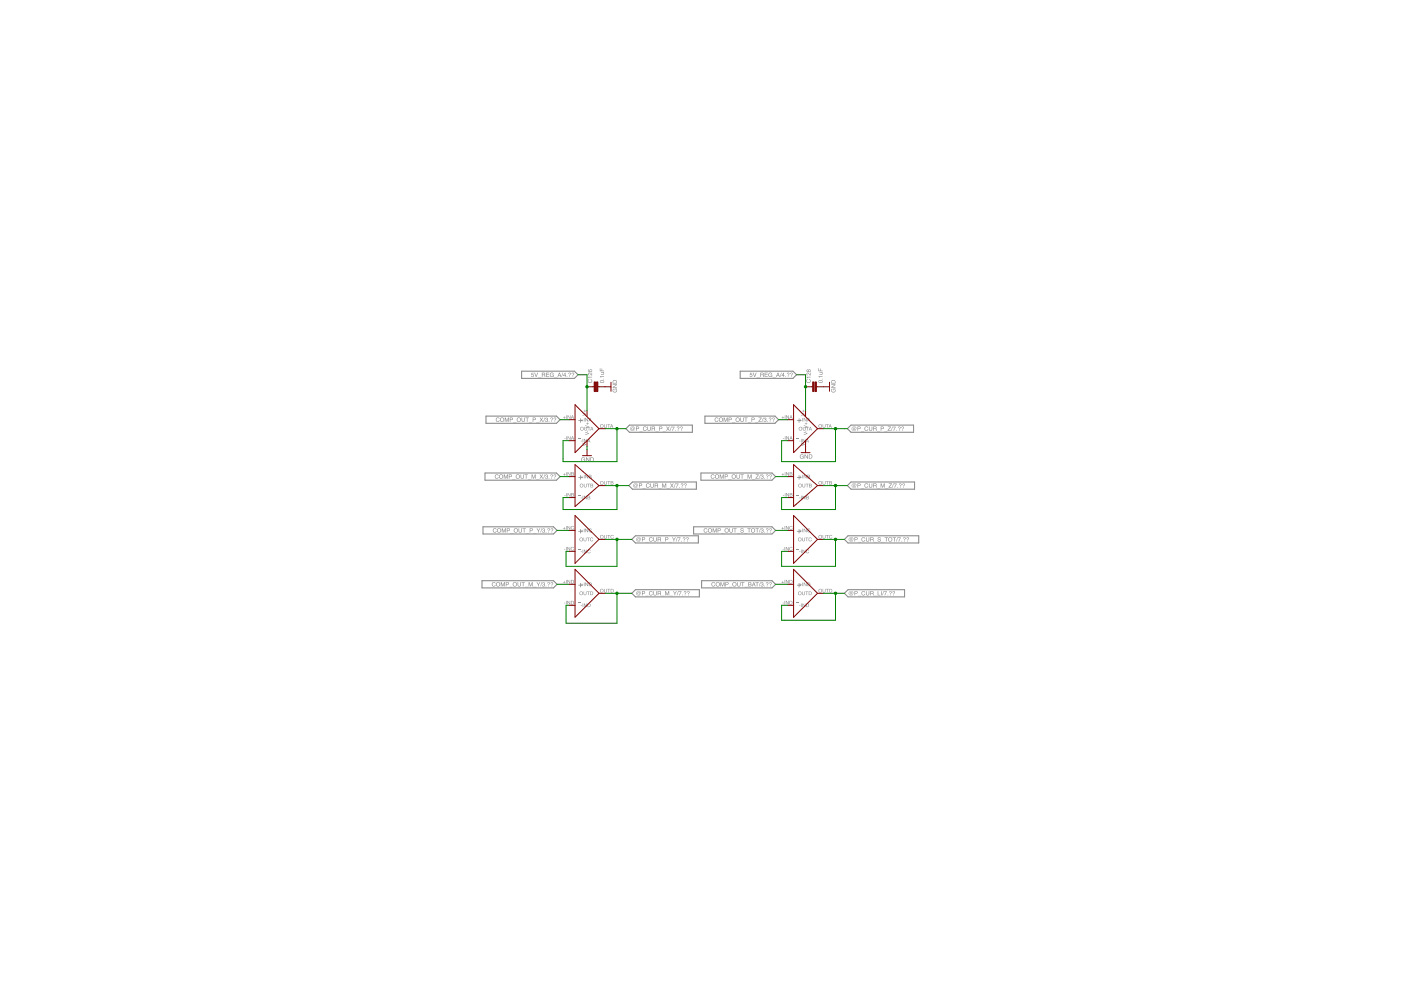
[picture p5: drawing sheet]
<svg xmlns="http://www.w3.org/2000/svg" width="297mm" height="210mm" viewBox="0 0 297 210" stroke-linecap="round" stroke-linejoin="round" font-family="sans-serif">
<g fill="#808080">
<path d="M127.2 80.8a.41 .41 0 0 1 .6-.2 .41 .41 0 0 1 .2 .5l-.6 .1zM127.3 80.8a.3 .3 0 0 0 .3 .3 .3 .3 0 0 0 .3-.3zM127.9 80.3l.2 .1zM127.2 79.8h.9v.1h-.6l-.1 .2zM127.4 78.9h.7l-.1 .1a.23 .23 0 0 1 .1 .3 .23 .23 0 0 1-.2 .1h-.5l.6-.2zM127.2 78.1h.1v.5h.3l.1-.5v.5h.4v.1h-.9z" fill-rule="evenodd"/>
<path d="M173.6 80.8a.41 .41 0 0 1 .5-.2 .41 .41 0 0 1 .2 .5l-.6 .1zM173.7 80.8a.3 .3 0 0 0 .3 .3 .3 .3 0 0 0 .3-.3zM174.3 80.3l.1 .1zM173.5 79.8h.9v.1h-.6l-.1 .2zM173.8 78.9h.6l-.1 .1a.23 .23 0 0 1 .1 .3 .23 .23 0 0 1-.2 .1h-.4l.5-.2zM173.5 78.1h.1v.5h.3l.1-.5v.5h.4v.1h-.9z" fill-rule="evenodd"/>
<path d="M123.4 97.1l.4-.1 .2 .2a.36 .36 0 0 0-.4-.1 .36 .36 0 0 0-.2 .4 .36 .36 0 0 0 .5 .2v-.2l-.2-.1h.4v.5l-.1-.1a.45 .45 0 0 1-.7-.1 .45 .45 0 0 1 .1-.6zM124.3 97h.1l.4 .7v-.7h.2v.9l-.6-.8v.8h-.1zM125.3 97.1v.7l.4-.2a.37 .37 0 0 0 0-.4 .37 .37 0 0 0-.4-.1zM125.2 97h.3a.45 .45 0 0 1 .4 .4 .45 .45 0 0 1-.4 .5h-.3z" fill-rule="evenodd"/>
<path d="M130 82.5l.2-.1a.36 .36 0 0 0-.2 .5 .36 .36 0 0 0 .5 .2 .36 .36 0 0 0 .1-.5l-.2-.1-.1 .3v-.4h.5l-.1 .1a.45 .45 0 0 1-.1 .6 .45 .45 0 0 1-.6 0 .45 .45 0 0 1 0-.6zM129.9 81.5h.9l-.7 .6h.7v.1h-.9v-.1l.7-.5h-.7zM130.1 80.8l-.1 .4h.7l-.1-.5zM130 80.7l.5-.1 .2 .1 .1 .6h-.9z" fill-rule="evenodd"/>
<path d="M176.4 82.5l.1-.1a.36 .36 0 0 0-.2 .5 .36 .36 0 0 0 .5 .2 .36 .36 0 0 0 .2-.5l-.2-.1-.1 .3v-.4h.4l-.1 .1a.45 .45 0 0 1 0 .6 .45 .45 0 0 1-.7 0 .45 .45 0 0 1 .1-.6zM176.2 81.5h.9l-.7 .6h.7v.1h-.9v-.1l.8-.5h-.8zM176.4 80.8l-.1 .4h.7l-.1-.5zM176.4 80.7l.4-.1 .3 .1v.6h-.9z" fill-rule="evenodd"/>
<path d="M169.7 96.4l.4-.1 .3 .3a.36 .36 0 0 0-.5-.2 .36 .36 0 0 0-.2 .5 .36 .36 0 0 0 .5 .2l.1-.2-.3-.1h.4v.4l-.1-.1a.45 .45 0 0 1-.7 0 .45 .45 0 0 1 .1-.7zM170.6 96.3h.1l.5 .8v-.8h.1v.9l-.6-.7v.7h-.1zM171.6 96.4v.7l.5-.1a.37 .37 0 0 0-.1-.5 .37 .37 0 0 0-.4-.1zM171.5 96.3h.4a.45 .45 0 0 1 .3 .5 .45 .45 0 0 1-.3 .4h-.4z" fill-rule="evenodd"/>
<path d="M122.6 92.9h.5v.1h-.5z" fill-rule="evenodd"/>
<path d="M123 88.7h.2v.4h.3v.1h-.3v.4h-.2v-.4h-.4v-.1h.4z" fill-rule="evenodd"/>
<path d="M122.6 104.9h.5v.2h-.5z" fill-rule="evenodd"/>
<path d="M123 100.8h.2v.4h.3v.1h-.3v.4h-.2v-.4h-.4v-.1h.4z" fill-rule="evenodd"/>
<path d="M122.6 116.3h.5v.2h-.5z" fill-rule="evenodd"/>
<path d="M123 112.2h.2v.4h.3v.1h-.3v.4h-.2v-.4h-.4v-.1h.4z" fill-rule="evenodd"/>
<path d="M122.6 127.8h.5v.1h-.5z" fill-rule="evenodd"/>
<path d="M123 123.6h.2v.4h.3v.1h-.3v.4h-.2v-.4h-.4v-.1h.4z" fill-rule="evenodd"/>
<path d="M123.4 88.8v.3h.3h-.3v.3v-.3h-.3h.3zM123.8 88.6l.1 .8zM124.1 88.6l.5 .6 .1-.6v.8l-.5-.6-.1 .6zM125.1 88.7l-.1 .4h.2zM125.1 88.6l.4 .8-.2-.3h-.3l-.2 .3z" fill-rule="evenodd"/>
<path d="M119.6 88.3l.1 .2h.2l-.2 .1v.2l-.1-.2h-.2l.2-.1zM120.1 88l.1 .8zM120.3 88l.5 .7 .1-.7v.8l-.5-.6-.1 .6zM121.4 88.2l-.1 .3h.2zM121.3 88l.4 .8-.2-.2h-.3l-.2 .2z" fill-rule="evenodd"/>
<path d="M123.1 93.5l.3 .1zM123.5 93.1l.1 .7zM123.8 93.1l.5 .6 .1-.6v.7l-.5-.6-.1 .6zM124.8 93.2l-.1 .3h.3zM124.8 93.1l.4 .7-.2-.2h-.3l-.2 .2z" fill-rule="evenodd"/>
<path d="M119.7 92.9l.2 .1zM120.1 92.5l.1 .8zM120.3 92.5l.6 .6v-.6v.8l-.5-.7-.1 .7zM121.4 92.6l-.1 .3h.2zM121.3 92.5l.4 .8-.2-.3h-.3l-.2 .3z" fill-rule="evenodd"/>
<path d="M123 90.9a.4 .4 0 0 1 .8 0 .4 .4 0 0 1-.8 0zM123.1 90.9a.3 .3 0 0 0 .6 0 .3 .3 0 0 0-.6 0zM123.9 90.5l.1 .5a.2 .2 0 0 0 .2 .2 .2 .2 0 0 0 .2-.2v-.5l.1 .4a.3 .3 0 0 1-.3 .4 .3 .3 0 0 1-.3-.4zM124.6 90.5h.6l-.3 .1v.7l-.1-.7zM125.5 90.6l-.1 .4h.2zM125.4 90.5l.4 .8-.2-.3h-.3l-.2 .3z" fill-rule="evenodd"/>
<path d="M127.2 90.3a.4 .4 0 0 1 .8 0 .4 .4 0 0 1-.8 0zM127.3 90.3a.3 .3 0 0 0 .6 0 .3 .3 0 0 0-.6 0zM128.1 90l.1 .4a.2 .2 0 0 0 .2 .2 .2 .2 0 0 0 .2-.2v-.4l.1 .4a.3 .3 0 0 1-.3 .3 .3 .3 0 0 1-.3-.3zM128.8 90h.6h-.3v.7l-.1-.7zM129.7 90.1l-.1 .3h.2zM129.6 90l.4 .7-.2-.2h-.3l-.2 .2z" fill-rule="evenodd"/>
<path d="M124.1 90.2l.7 .3-.7 .3 .6-.3zM124.3 89.8h.2l.1-.2v.2l.2 .1h-.2l-.1 .2v-.2z" fill-rule="evenodd"/>
<path d="M123.5 87.5l.8 .4-.8 .2 .7-.3zM123.7 87.1h.3v-.2v.2l.3 .1h-.3v.2v-.2z" fill-rule="evenodd"/>
<path d="M124.1 91.6l.7 .4-.7 .2 .6-.3zM124.5 91.3l.1 .3z" fill-rule="evenodd"/>
<path d="M123.5 93.9l.8 .4-.8 .3 .7-.4zM123.9 93.7l.1 .2z" fill-rule="evenodd"/>
<path d="M123.4 100.9v.2h.3l-.3 .1v.2v-.2h-.3l.3-.1zM123.8 100.7l.1 .7zM124.1 100.7l.5 .6 .1-.6v.7l-.5-.6-.1 .6zM124.9 100.8v.2l.4-.1-.1-.1zM124.9 101.1v.2h.4l-.1-.2zM124.8 100.7h.6l-.1 .3 .1 .2-.1 .2h-.5z" fill-rule="evenodd"/>
<path d="M119.6 100.3l.1 .3h.2h-.2v.3l-.1-.3h-.2h.2zM120.1 100.1l.1 .8zM120.3 100.1l.5 .6 .1-.6v.8l-.5-.6-.1 .6zM121.2 100.2v.2h.3v-.2zM121.2 100.5v.3l.4-.1-.1-.2zM121.1 100.1l.5 .1-.1 .3 .2 .1-.2 .2-.4 .1z" fill-rule="evenodd"/>
<path d="M123.1 105.5l.3 .1zM123.5 105.1l.1 .8zM123.8 105.1l.5 .6 .1-.6v.8l-.5-.6-.1 .6zM124.7 105.2v.2h.3v-.2zM124.7 105.5v.3l.3-.1v-.2zM124.6 105.1l.5 .1-.1 .3 .2 .1-.2 .2-.4 .1z" fill-rule="evenodd"/>
<path d="M119.7 105l.2 .1zM120.1 104.6l.1 .7zM120.3 104.6l.6 .6v-.6v.7l-.5-.6-.1 .6zM121.2 104.6v.3l.3-.1v-.1zM121.2 105v.2h.4l-.1-.2zM121.1 104.6h.5v.3l.1 .2-.1 .2h-.5z" fill-rule="evenodd"/>
<path d="M122.9 103a.4 .4 0 0 1 .8 0 .4 .4 0 0 1-.8 0zM123 102.9a.3 .3 0 0 0 .6 0 .3 .3 0 0 0-.6 0zM123.8 102.6l.1 .4a.2 .2 0 0 0 .2 .3 .2 .2 0 0 0 .2-.3v-.4l.1 .4a.3 .3 0 0 1-.3 .3 .3 .3 0 0 1-.3-.3zM124.5 102.6h.6l-.3 .1v.6l-.1-.6zM125.3 102.7v.2l.3-.1v-.1zM125.3 103v.2h.4l-.1-.2zM125.2 102.6l.5 .1-.1 .2 .2 .2-.2 .2h-.4z" fill-rule="evenodd"/>
<path d="M127.2 102.4a.4 .4 0 0 1 .8 0 .4 .4 0 0 1-.8 0zM127.3 102.4a.3 .3 0 0 0 .6 0 .3 .3 0 0 0-.6 0zM128.1 102l.1 .5a.2 .2 0 0 0 .2 .2 .2 .2 0 0 0 .2-.2v-.5l.1 .4a.3 .3 0 0 1-.3 .4 .3 .3 0 0 1-.3-.4zM128.8 102h.6l-.3 .1v.7l-.1-.7zM129.6 102.1v.2h.3v-.2zM129.6 102.4v.3l.3-.1v-.2zM129.5 102l.5 .1-.1 .3 .2 .1-.2 .2-.4 .1z" fill-rule="evenodd"/>
<path d="M123.4 112.3v.2h.3l-.3 .1v.2v-.2h-.3l.3-.1zM123.8 112.1l.1 .7zM124.1 112.1l.5 .6 .1-.6v.7l-.5-.6-.1 .6zM124.9 112.2l.4-.1 .2 .2a.28 .28 0 0 0-.4-.2 .28 .28 0 0 0-.1 .4 .28 .28 0 0 0 .4 .1h.1a.34 .34 0 0 1-.4 .3 .34 .34 0 0 1-.3-.4z" fill-rule="evenodd"/>
<path d="M119.6 111.8l.1 .2h.2l-.2 .1v.2l-.1-.2h-.2l.2-.1zM120 111.5l.1 .8zM120.3 111.5l.5 .6 .1-.6v.8l-.5-.6-.1 .6zM121.1 111.6l.4-.1 .2 .3a.28 .28 0 0 0-.4-.2 .28 .28 0 0 0-.1 .4 .28 .28 0 0 0 .4 .1l.1-.1a.34 .34 0 0 1-.4 .3 .34 .34 0 0 1-.3-.4z" fill-rule="evenodd"/>
<path d="M123.1 116.9l.3 .1zM123.5 116.5l.1 .8zM123.8 116.5l.5 .6 .1-.6v.8l-.5-.6-.1 .6zM124.6 116.6l.4-.1 .2 .3a.28 .28 0 0 0-.4-.2 .28 .28 0 0 0-.1 .4 .28 .28 0 0 0 .4 .1l.1-.1a.34 .34 0 0 1-.4 .3 .34 .34 0 0 1-.3-.4z" fill-rule="evenodd"/>
<path d="M119.6 116.4l.3 .1zM120 116l.1 .7zM120.3 116l.5 .6 .1-.6v.7l-.5-.6-.1 .6zM121.1 116.1l.4-.1 .2 .2a.28 .28 0 0 0-.4-.2 .28 .28 0 0 0-.1 .4 .28 .28 0 0 0 .4 .1h.1a.34 .34 0 0 1-.4 .2 .34 .34 0 0 1-.3-.4z" fill-rule="evenodd"/>
<path d="M122.9 114.4a.39 .39 0 0 1 .7 0 .39 .39 0 0 1-.7 0zM123 114.4a.29 .29 0 0 0 .5 0 .29 .29 0 0 0-.5 0zM123.7 114l.1 .5a.2 .2 0 0 0 .2 .2 .2 .2 0 0 0 .2-.2v-.5l.1 .4a.3 .3 0 0 1-.3 .4 .3 .3 0 0 1-.3-.4zM124.4 114h.6l-.2 .1v.7l-.1-.7zM125.2 114.1l.4-.1 .2 .2a.28 .28 0 0 0-.4-.2 .28 .28 0 0 0-.2 .4 .28 .28 0 0 0 .5 .1h.1a.34 .34 0 0 1-.4 .3 .34 .34 0 0 1-.3-.4z" fill-rule="evenodd"/>
<path d="M127.2 113.8a.4 .4 0 0 1 .8 0 .4 .4 0 0 1-.8 0zM127.3 113.8a.3 .3 0 0 0 .6 0 .3 .3 0 0 0-.6 0zM128.1 113.4l.1 .5a.2 .2 0 0 0 .2 .2 .2 .2 0 0 0 .2-.2v-.5l.1 .5a.3 .3 0 0 1-.3 .3 .3 .3 0 0 1-.3-.3zM128.8 113.4h.6l-.3 .1v.7l-.1-.7zM129.5 113.5l.4-.1 .2 .3a.28 .28 0 0 0-.4-.2 .28 .28 0 0 0-.1 .4 .28 .28 0 0 0 .4 .1l.1-.1a.34 .34 0 0 1-.4 .3 .34 .34 0 0 1-.3-.4z" fill-rule="evenodd"/>
<path d="M123.4 123.7v.3h.3h-.3v.3v-.3h-.3h.3zM123.8 123.5l.1 .8zM124.1 123.5l.5 .6 .1-.6v.8l-.5-.6-.1 .6zM124.9 123.6v.6l.4-.2a.32 .32 0 0 0 0-.3 .32 .32 0 0 0-.4-.1zM124.8 123.5h.4a.38 .38 0 0 1 .3 .4 .38 .38 0 0 1-.4 .4h-.3z" fill-rule="evenodd"/>
<path d="M119.6 123.2l.1 .2h.2l-.2 .1v.2l-.1-.2h-.2l.2-.1zM120 123l.1 .7zM120.3 123l.5 .6 .1-.6v.7l-.5-.6-.1 .6zM121.2 123v.6l.4-.1a.32 .32 0 0 0-.1-.4 .32 .32 0 0 0-.3-.1zM121.1 123h.3a.38 .38 0 0 1 .3 .3 .38 .38 0 0 1-.3 .4h-.3z" fill-rule="evenodd"/>
<path d="M123.1 128.4l.3 .1zM123.5 128l.1 .7zM123.8 128l.5 .6 .1-.6v.7l-.5-.6-.1 .6zM124.7 128v.6l.4-.1a.32 .32 0 0 0-.1-.4 .32 .32 0 0 0-.3-.1zM124.6 128h.3a.38 .38 0 0 1 .3 .3 .38 .38 0 0 1-.3 .4h-.3z" fill-rule="evenodd"/>
<path d="M119.6 127.8l.3 .1zM120 127.4l.1 .8zM120.3 127.4l.5 .6 .1-.6v.8l-.5-.7-.1 .7zM121.2 127.5v.6l.3-.2a.32 .32 0 0 0 0-.3 .32 .32 0 0 0-.3-.1zM121.1 127.4h.3a.38 .38 0 0 1 .3 .4 .38 .38 0 0 1-.3 .4h-.3z" fill-rule="evenodd"/>
<path d="M122.9 125.8a.39 .39 0 0 1 .7 0 .39 .39 0 0 1-.7 0zM123 125.8a.29 .29 0 0 0 .5 0 .29 .29 0 0 0-.5 0zM123.7 125.4l.1 .5a.2 .2 0 0 0 .2 .2 .2 .2 0 0 0 .2-.2v-.5l.1 .4a.3 .3 0 0 1-.3 .4 .3 .3 0 0 1-.3-.4zM124.4 125.4h.6l-.2 .1v.7l-.1-.7zM125.2 125.5v.6l.4-.2a.32 .32 0 0 0 0-.3 .32 .32 0 0 0-.4-.1zM125.1 125.4h.3a.38 .38 0 0 1 .4 .4 .38 .38 0 0 1-.4 .4h-.3z" fill-rule="evenodd"/>
<path d="M127.2 125.2a.4 .4 0 0 1 .8 0 .4 .4 0 0 1-.8 0zM127.3 125.2a.3 .3 0 0 0 .6 0 .3 .3 0 0 0-.6 0zM128.1 124.9l.1 .4a.2 .2 0 0 0 .2 .2 .2 .2 0 0 0 .2-.2v-.4l.1 .4a.3 .3 0 0 1-.3 .3 .3 .3 0 0 1-.3-.3zM128.8 124.9h.6h-.3v.7l-.1-.7zM129.6 124.9v.6l.4-.1a.32 .32 0 0 0-.1-.4 .32 .32 0 0 0-.3-.1zM129.5 124.9h.3a.38 .38 0 0 1 .3 .3 .38 .38 0 0 1-.3 .4h-.3z" fill-rule="evenodd"/>
<path d="M169 92.9h.4v.1h-.4z" fill-rule="evenodd"/>
<path d="M169.3 88.7h.2v.4h.4v.1h-.4v.4h-.2v-.4h-.3v-.1h.3z" fill-rule="evenodd"/>
<path d="M169 104.9h.4v.2h-.4z" fill-rule="evenodd"/>
<path d="M169.3 100.8h.2v.4h.4v.1h-.4v.4h-.2v-.4h-.3v-.1h.3z" fill-rule="evenodd"/>
<path d="M169 116.3h.4v.2h-.4z" fill-rule="evenodd"/>
<path d="M169.3 112.2h.2v.4h.4v.1h-.4v.4h-.2v-.4h-.3v-.1h.3z" fill-rule="evenodd"/>
<path d="M169 127.8h.4v.1h-.4z" fill-rule="evenodd"/>
<path d="M169.3 123.6h.2v.4h.4v.1h-.4v.4h-.2v-.4h-.3v-.1h.3z" fill-rule="evenodd"/>
<path d="M169.7 88.8l.1 .3h.2h-.2v.3l-.1-.3h-.2h.2zM170.1 88.6l.1 .8zM170.4 88.6l.5 .6 .1-.6v.8l-.5-.6-.1 .6zM171.4 88.7l-.1 .4h.3zM171.4 88.6l.4 .8-.2-.3h-.3l-.2 .3z" fill-rule="evenodd"/>
<path d="M166 88.3v.2h.3l-.3 .1v.2v-.2h-.3l.3-.1zM166.4 88l.1 .8zM166.7 88l.5 .7 .1-.7v.8l-.5-.6-.1 .6zM167.7 88.2l-.1 .3h.2zM167.7 88l.3 .8-.1-.2h-.3l-.2 .2z" fill-rule="evenodd"/>
<path d="M169.5 93.5l.2 .1zM169.9 93.1l.1 .7zM170.1 93.1l.5 .6 .1-.6v.7l-.5-.6-.1 .6zM171.2 93.2l-.1 .3h.2zM171.1 93.1l.4 .7-.2-.2h-.3l-.2 .2z" fill-rule="evenodd"/>
<path d="M166 92.9l.3 .1zM166.4 92.5l.1 .8zM166.7 92.5l.5 .6 .1-.6v.8l-.5-.7-.1 .7zM167.7 92.6l-.1 .3h.2zM167.7 92.5l.4 .8-.2-.3h-.3l-.2 .3z" fill-rule="evenodd"/>
<path d="M169.3 90.9a.4 .4 0 0 1 .8 0 .4 .4 0 0 1-.8 0zM169.4 90.9a.3 .3 0 0 0 .6 0 .3 .3 0 0 0-.6 0zM170.2 90.5l.1 .5a.2 .2 0 0 0 .2 .2 .2 .2 0 0 0 .2-.2v-.5l.1 .4a.3 .3 0 0 1-.3 .4 .3 .3 0 0 1-.3-.4zM170.9 90.5h.6l-.2 .1v.7l-.1-.7zM171.8 90.6l-.1 .4h.2zM171.8 90.5l.3 .8-.1-.3h-.3l-.2 .3z" fill-rule="evenodd"/>
<path d="M173.5 90.3a.4 .4 0 0 1 .8 0 .4 .4 0 0 1-.8 0zM173.6 90.3a.3 .3 0 0 0 .6 0 .3 .3 0 0 0-.6 0zM174.4 90l.1 .4a.2 .2 0 0 0 .2 .2 .2 .2 0 0 0 .2-.2v-.4l.1 .4a.3 .3 0 0 1-.3 .3 .3 .3 0 0 1-.3-.3zM175.1 90h.6h-.2v.7l-.1-.7zM176 90.1l-.1 .3h.2zM176 90l.4 .7-.2-.2h-.3l-.2 .2z" fill-rule="evenodd"/>
<path d="M170.4 90.2l.8 .3-.8 .3 .7-.3zM170.6 89.8h.3v-.2v.2l.3 .1h-.3v.2v-.2z" fill-rule="evenodd"/>
<path d="M169.8 87.5l.8 .4-.8 .2 .7-.3zM170.1 87.1h.2l.1-.2v.2l.2 .1h-.2l-.1 .2v-.2z" fill-rule="evenodd"/>
<path d="M170.4 91.6l.8 .4-.8 .2 .7-.3zM170.8 91.3l.1 .3z" fill-rule="evenodd"/>
<path d="M169.8 93.9l.8 .4-.8 .3 .7-.4zM170.3 93.7l.1 .2z" fill-rule="evenodd"/>
<path d="M169.7 100.9l.1 .2h.2l-.2 .1v.2l-.1-.2h-.2l.2-.1zM170.1 100.7l.1 .7zM170.4 100.7l.5 .6 .1-.6v.7l-.5-.6-.1 .6zM171.3 100.8v.2l.3-.1v-.1zM171.3 101.1v.2h.3v-.2zM171.2 100.7h.5l-.1 .3 .2 .2-.2 .2h-.4z" fill-rule="evenodd"/>
<path d="M166 100.3v.3h.3h-.3v.3v-.3h-.3h.3zM166.4 100.1l.1 .8zM166.7 100.1l.5 .6 .1-.6v.8l-.5-.6-.1 .6zM167.5 100.2v.2h.4l-.1-.2zM167.5 100.5v.3l.4-.1-.1-.2zM167.4 100.1l.5 .1v.3l.1 .1-.1 .2-.5 .1z" fill-rule="evenodd"/>
<path d="M169.5 105.5l.2 .1zM169.9 105.1l.1 .8zM170.1 105.1l.5 .6 .1-.6v.8l-.5-.6-.1 .6zM171 105.2v.2h.3v-.2zM171 105.5v.3l.4-.1-.1-.2zM170.9 105.1l.5 .1v.3l.1 .1-.1 .2-.5 .1z" fill-rule="evenodd"/>
<path d="M166 105l.3 .1zM166.4 104.6l.1 .7zM166.7 104.6l.5 .6 .1-.6v.7l-.5-.6-.1 .6zM167.5 104.6v.3l.4-.1-.1-.1zM167.5 105v.2h.4v-.2zM167.4 104.6h.6l-.1 .3 .1 .2-.1 .2h-.5z" fill-rule="evenodd"/>
<path d="M169.3 103a.39 .39 0 0 1 .7 0 .39 .39 0 0 1-.7 0zM169.4 102.9a.29 .29 0 0 0 .5 0 .29 .29 0 0 0-.5 0zM170.1 102.6l.1 .4a.2 .2 0 0 0 .2 .3 .2 .2 0 0 0 .2-.3v-.4l.1 .4a.3 .3 0 0 1-.3 .3 .3 .3 0 0 1-.3-.3zM170.8 102.6h.6l-.2 .1v.6l-.1-.6zM171.6 102.7v.2l.4-.1-.1-.1zM171.6 103v.2h.4l-.1-.2zM171.5 102.6l.5 .1v.2l.1 .2-.1 .2h-.5z" fill-rule="evenodd"/>
<path d="M173.5 102.4a.4 .4 0 0 1 .8 0 .4 .4 0 0 1-.8 0zM173.6 102.4a.3 .3 0 0 0 .6 0 .3 .3 0 0 0-.6 0zM174.4 102l.1 .5a.2 .2 0 0 0 .2 .2 .2 .2 0 0 0 .2-.2v-.5l.1 .4a.3 .3 0 0 1-.3 .4 .3 .3 0 0 1-.3-.4zM175.1 102h.6l-.2 .1v.7l-.1-.7zM175.9 102.1v.2h.3v-.2zM175.9 102.4v.3l.4-.1-.1-.2zM175.8 102l.5 .1v.3l.1 .1-.1 .2-.5 .1z" fill-rule="evenodd"/>
<path d="M169.7 112.3l.1 .2h.2l-.2 .1v.2l-.1-.2h-.2l.2-.1zM170.1 112.1l.1 .7zM170.4 112.1l.5 .6 .1-.6v.7l-.5-.6-.1 .6zM171.2 112.2l.4-.1 .2 .2a.28 .28 0 0 0-.4-.2 .28 .28 0 0 0-.1 .4 .28 .28 0 0 0 .4 .1h.1a.34 .34 0 0 1-.4 .3 .34 .34 0 0 1-.3-.4z" fill-rule="evenodd"/>
<path d="M165.9 111.8l.1 .2h.2l-.2 .1v.2l-.1-.2h-.2l.2-.1zM166.4 111.5l.1 .8zM166.6 111.5l.5 .6 .1-.6v.8l-.5-.6-.1 .6zM167.4 111.6l.4-.1 .2 .3a.28 .28 0 0 0-.4-.2 .28 .28 0 0 0-.1 .4 .28 .28 0 0 0 .4 .1l.1-.1a.34 .34 0 0 1-.4 .3 .34 .34 0 0 1-.2-.4z" fill-rule="evenodd"/>
<path d="M169.5 116.9l.2 .1zM169.9 116.5l.1 .8zM170.1 116.5l.5 .6 .1-.6v.8l-.5-.6-.1 .6zM171 116.6l.4-.1 .1 .3a.28 .28 0 0 0-.3-.2 .28 .28 0 0 0-.2 .4 .28 .28 0 0 0 .4 .1l.1-.1a.34 .34 0 0 1-.3 .3 .34 .34 0 0 1-.3-.4z" fill-rule="evenodd"/>
<path d="M165.9 116.4l.3 .1zM166.3 116l.1 .7zM166.6 116l.5 .6 .1-.6v.7l-.5-.6-.1 .6zM167.4 116.1l.4-.1 .2 .2a.28 .28 0 0 0-.4-.2 .28 .28 0 0 0-.1 .4 .28 .28 0 0 0 .4 .1h.1a.34 .34 0 0 1-.4 .2 .34 .34 0 0 1-.3-.4z" fill-rule="evenodd"/>
<path d="M169.2 114.4a.4 .4 0 0 1 .8 0 .4 .4 0 0 1-.8 0zM169.3 114.4a.3 .3 0 0 0 .6 0 .3 .3 0 0 0-.6 0zM170.1 114l.1 .5a.2 .2 0 0 0 .2 .2 .2 .2 0 0 0 .2-.2v-.5l.1 .4a.3 .3 0 0 1-.3 .4 .3 .3 0 0 1-.3-.4zM170.8 114h.6l-.3 .1v.7l-.1-.7zM171.5 114.1l.4-.1 .2 .2a.28 .28 0 0 0-.4-.2 .28 .28 0 0 0-.1 .4 .28 .28 0 0 0 .4 .1h.1a.34 .34 0 0 1-.4 .3 .34 .34 0 0 1-.3-.4z" fill-rule="evenodd"/>
<path d="M173.5 113.8a.4 .4 0 0 1 .8 0 .4 .4 0 0 1-.8 0zM173.6 113.8a.3 .3 0 0 0 .6 0 .3 .3 0 0 0-.6 0zM174.4 113.4l.1 .5a.2 .2 0 0 0 .2 .2 .2 .2 0 0 0 .2-.2v-.5l.1 .5a.3 .3 0 0 1-.3 .3 .3 .3 0 0 1-.3-.3zM175.1 113.4h.6l-.2 .1v.7l-.1-.7zM175.9 113.5l.4-.1 .1 .3a.28 .28 0 0 0-.3-.2 .28 .28 0 0 0-.2 .4 .28 .28 0 0 0 .4 .1l.2-.1a.34 .34 0 0 1-.4 .3 .34 .34 0 0 1-.3-.4z" fill-rule="evenodd"/>
<path d="M169.7 123.7l.1 .3h.2h-.2v.3l-.1-.3h-.2h.2zM170.1 123.5l.1 .8zM170.4 123.5l.5 .6 .1-.6v.8l-.5-.6-.1 .6zM171.3 123.6v.6l.4-.2a.32 .32 0 0 0-.1-.3 .32 .32 0 0 0-.3-.1zM171.2 123.5h.3a.38 .38 0 0 1 .3 .4 .38 .38 0 0 1-.3 .4h-.3z" fill-rule="evenodd"/>
<path d="M165.9 123.2l.1 .2h.2l-.2 .1v.2l-.1-.2h-.2l.2-.1zM166.4 123l.1 .7zM166.6 123l.5 .6 .1-.6v.7l-.5-.6-.1 .6zM167.5 123v.6l.4-.1a.32 .32 0 0 0 0-.4 .32 .32 0 0 0-.4-.1zM167.4 123h.3a.38 .38 0 0 1 .3 .3 .38 .38 0 0 1-.3 .4h-.3z" fill-rule="evenodd"/>
<path d="M169.5 128.4l.2 .1zM169.9 128l.1 .7zM170.1 128l.5 .6 .1-.6v.7l-.5-.6-.1 .6zM171 128v.6l.4-.1a.32 .32 0 0 0 0-.4 .32 .32 0 0 0-.4-.1zM170.9 128h.3a.38 .38 0 0 1 .3 .3 .38 .38 0 0 1-.3 .4h-.3z" fill-rule="evenodd"/>
<path d="M165.9 127.8l.3 .1zM166.3 127.4l.1 .8zM166.6 127.4l.5 .6 .1-.6v.8l-.5-.7-.1 .7zM167.5 127.5v.6l.4-.2a.32 .32 0 0 0-.1-.3 .32 .32 0 0 0-.3-.1zM167.4 127.4h.3a.38 .38 0 0 1 .3 .4 .38 .38 0 0 1-.3 .4h-.3z" fill-rule="evenodd"/>
<path d="M169.2 125.8a.4 .4 0 0 1 .8 0 .4 .4 0 0 1-.8 0zM169.3 125.8a.3 .3 0 0 0 .6 0 .3 .3 0 0 0-.6 0zM170.1 125.4l.1 .5a.2 .2 0 0 0 .2 .2 .2 .2 0 0 0 .2-.2v-.5l.1 .4a.3 .3 0 0 1-.3 .4 .3 .3 0 0 1-.3-.4zM170.8 125.4h.6l-.3 .1v.7l-.1-.7zM171.6 125.5v.6l.4-.2a.32 .32 0 0 0-.1-.3 .32 .32 0 0 0-.3-.1zM171.5 125.4h.3a.38 .38 0 0 1 .3 .4 .38 .38 0 0 1-.3 .4h-.3z" fill-rule="evenodd"/>
<path d="M173.5 125.2a.4 .4 0 0 1 .8 0 .4 .4 0 0 1-.8 0zM173.6 125.2a.3 .3 0 0 0 .6 0 .3 .3 0 0 0-.6 0zM174.4 124.9l.1 .4a.2 .2 0 0 0 .2 .2 .2 .2 0 0 0 .2-.2v-.4l.1 .4a.3 .3 0 0 1-.3 .3 .3 .3 0 0 1-.3-.3zM175.1 124.9h.6h-.2v.7l-.1-.7zM175.9 124.9v.6l.4-.1a.32 .32 0 0 0 0-.4 .32 .32 0 0 0-.4-.1zM175.8 124.9h.3a.38 .38 0 0 1 .3 .3 .38 .38 0 0 1-.3 .4h-.3z" fill-rule="evenodd"/>
<path d="M124.7 80.5l.2-.1a.35 .35 0 0 0-.2 .5 .35 .35 0 0 0 .5 .1 .35 .35 0 0 0 .1-.4l-.1-.2a.4 .4 0 0 1 .4 .5 .4 .4 0 0 1-.5 .3l-.5-.3zM124.7 79.9h.8v.1h-.6l-.1 .2zM124.7 79.1a.4 .4 0 0 1 .6 .3l.1 .1 .1-.5v.6l-.4-.3a.18 .18 0 0 0-.2-.2 .18 .18 0 0 0-.1 .2 .18 .18 0 0 0 .2 .2v.1l-.3-.2zM124.7 78.4l.2-.1-.1 .4 .3 .1a.3 .3 0 0 1 0-.5 .3 .3 0 0 1 .5 .2 .3 .3 0 0 1-.3 .4l-.6-.1zM125.1 78.6a.19 .19 0 0 0 .3 0 .19 .19 0 0 0-.3 0z" fill-rule="evenodd"/>
<path d="M171 80.5l.2-.1a.35 .35 0 0 0-.1 .5 .35 .35 0 0 0 .4 .1 .35 .35 0 0 0 .2-.4l-.2-.2a.4 .4 0 0 1 .4 .5 .4 .4 0 0 1-.5 .3l-.4-.3zM171 79.9h.9v.1h-.7v.2zM171.1 79.1a.4 .4 0 0 1 .5 .3l.2 .1 .1-.5v.6l-.5-.3a.18 .18 0 0 0-.2-.2 .18 .18 0 0 0-.1 .2 .18 .18 0 0 0 .2 .2v.1l-.3-.2zM171.1 78.6a.15 .15 0 0 0 .3 0 .15 .15 0 0 0-.3 0zM171.4 78.6a.2 .2 0 0 0 .4 0 .2 .2 0 0 0-.4 0zM171.1 78.4l.3 .1a.27 .27 0 0 1 .4-.1 .27 .27 0 0 1 0 .4 .27 .27 0 0 1-.4 0 .25 .25 0 0 1-.4 0 .25 .25 0 0 1 .1-.4z" fill-rule="evenodd"/>
</g>
<path d="M110.6 78.7h11.2l.8 .8-.8 .7h-11.2z" fill="none" stroke="#808080" stroke-width=".21"/>
<path d="M112.7 79.1h.5l-.4 .1-.1 .2a.3 .3 0 0 1 .5 .1 .3 .3 0 0 1-.2 .5 .3 .3 0 0 1-.4-.3h.1a.19 .19 0 0 0 .3 .1 .19 .19 0 0 0 0-.3 .19 .19 0 0 0-.3 0zM113.3 79h.1l.3 .8 .2-.8h.2l-.4 .9h-.1zM114.1 80l.7 .1zM115 79.1v.3l.5-.1-.1-.2zM114.9 79h.4a.25 .25 0 0 1 .3 .2 .25 .25 0 0 1-.1 .3l.1 .4h-.1l-.1-.3-.1-.1h-.3v.4h-.1zM115.8 79h.6v.1h-.5v.3h.5l-.5 .1v.3l.6 .1h-.7zM116.7 79.1l.4-.1 .3 .3a.36 .36 0 0 0-.5-.2 .36 .36 0 0 0-.2 .5 .36 .36 0 0 0 .5 .2l.1-.3-.3-.1h.4v.5l-.1-.1a.45 .45 0 0 1-.7 0 .45 .45 0 0 1 .1-.7zM117.5 80l.7 .1zM118.6 79.1l-.1 .4h.2zM118.5 79h.2l.3 .9-.2-.3h-.4l-.2 .3zM119.3 79l-.3 .9zM119.8 79.2l-.3 .4h.3zM119.8 79l.1 .6h.1l-.1 .3-.1-.2h-.4zM120.2 79.8l.1 .1zM120.7 79.8l.1 .1zM120.6 79.1a.3 .3 0 0 1 .4 .1 .3 .3 0 0 1-.2 .4l-.1 .1 .2-.5a.16 .16 0 0 0-.2-.1 .16 .16 0 0 0-.1 .2h-.1zM121.4 79.8l.1 .1zM121.3 79.1a.3 .3 0 0 1 .4 .1 .3 .3 0 0 1-.2 .4l-.1 .1 .2-.5a.16 .16 0 0 0-.2-.1 .16 .16 0 0 0-.1 .2h-.1z" fill-rule="evenodd" fill="#808080"/>
<path d="M156.9 78.7h11.2l.8 .8-.8 .7h-11.2z" fill="none" stroke="#808080" stroke-width=".21"/>
<path d="M159 79.1h.5l-.4 .1v.2a.3 .3 0 0 1 .4 .1 .3 .3 0 0 1-.2 .5 .3 .3 0 0 1-.4-.3h.1a.19 .19 0 0 0 .3 .1 .19 .19 0 0 0 .1-.3 .19 .19 0 0 0-.3 0zM159.6 79h.2l.2 .8 .3-.8h.1l-.3 .9h-.2zM160.4 80l.7 .1zM161.3 79.1v.3l.5-.1-.1-.2zM161.2 79h.4a.25 .25 0 0 1 .3 .2 .25 .25 0 0 1-.1 .3l.2 .4h-.2v-.3l-.2-.1h-.3v.4h-.1zM162.1 79h.7v.1h-.6v.3h.5l-.5 .1v.3l.6 .1h-.7zM163 79.1l.4-.1 .3 .3a.36 .36 0 0 0-.5-.2 .36 .36 0 0 0-.1 .5 .36 .36 0 0 0 .4 .2l.1-.3-.3-.1h.4v.5l-.1-.1a.45 .45 0 0 1-.6 0 .45 .45 0 0 1 0-.7zM163.8 80l.7 .1zM164.9 79.1l-.1 .4h.3zM164.9 79h.1l.3 .9-.2-.3h-.3l-.3 .3zM165.6 79l-.3 .9zM166.1 79.2l-.3 .4h.3zM166.1 79l.1 .6h.1l-.1 .3-.1-.2h-.4zM166.5 79.8l.1 .1zM167 79.8l.2 .1zM166.9 79.1a.3 .3 0 0 1 .5 .1 .3 .3 0 0 1-.2 .4l-.2 .1 .3-.5a.16 .16 0 0 0-.2-.1 .16 .16 0 0 0-.2 .2h-.1zM167.7 79.8l.2 .1zM167.6 79.1a.3 .3 0 0 1 .5 .1 .3 .3 0 0 1-.3 .4l-.1 .1 .3-.5a.16 .16 0 0 0-.2-.1 .16 .16 0 0 0-.2 .2h-.1z" fill-rule="evenodd" fill="#808080"/>
<path d="M103 88.2h15l.7 .8-.7 .7h-15z" fill="none" stroke="#808080" stroke-width=".21"/>
<path d="M105.2 88.6l.5-.1 .2 .3a.35 .35 0 0 0-.4-.2 .35 .35 0 0 0-.2 .5 .35 .35 0 0 0 .4 .1l.2-.1a.4 .4 0 0 1-.4 .3 .4 .4 0 0 1-.4-.4zM106 89a.46 .46 0 0 1 .9 0 .46 .46 0 0 1-.9 0zM106.1 89a.35 .35 0 0 0 .7 0 .35 .35 0 0 0-.7 0zM107 88.5h.2l.3 .8 .2-.8h.2v.9h-.1v-.7l-.3 .7h-.1l-.3-.7v.7h-.1zM108.1 88.5h.4a.26 .26 0 0 1 .3 .3 .26 .26 0 0 1-.3 .3h-.3v.3h-.1zM108.2 88.6v.4l.4-.1v-.2zM108.8 89.5l.7 .1zM109.6 89a.46 .46 0 0 1 .9 0 .46 .46 0 0 1-.9 0zM109.7 89a.35 .35 0 0 0 .7 0 .35 .35 0 0 0-.7 0zM110.6 88.5h.1v.6a.23 .23 0 0 0 .2 .2 .23 .23 0 0 0 .3-.2v-.6h.1v.5a.36 .36 0 0 1-.4 .5 .36 .36 0 0 1-.3-.5zM111.4 88.5h.7l-.3 .1v.8h-.1v-.8zM112.1 89.5l.7 .1zM112.9 88.5h.4a.26 .26 0 0 1 .3 .3 .26 .26 0 0 1-.3 .3h-.2v.3h-.2zM113.1 88.6v.4l.4-.1-.1-.2zM113.7 89.5l.7 .1zM114.4 88.5l.4 .4 .4-.4-.3 .5 .3 .4-.4-.3-.4 .3 .3-.4zM115.5 88.5l-.3 .9zM115.6 88.7l.3-.1a.22 .22 0 0 1 .2 .1 .22 .22 0 0 1-.1 .3 .29 .29 0 0 1 0 .5 .29 .29 0 0 1-.4-.3h.1a.18 .18 0 0 0 .2 .1 .18 .18 0 0 0 0-.3l-.1-.1 .2-.1a.17 .17 0 0 0-.2-.1 .17 .17 0 0 0-.1 .1zM116.3 89.3l.2 .1zM116.9 89.3l.1 .1zM116.8 88.6a.3 .3 0 0 1 .4 .1 .3 .3 0 0 1-.2 .4l-.1 .1 .2-.4a.16 .16 0 0 0-.2-.2 .16 .16 0 0 0-.1 .2h-.1zM117.6 89.3l.1 .1zM117.5 88.6a.3 .3 0 0 1 .4 .1 .3 .3 0 0 1-.2 .4l-.1 .1 .2-.4a.16 .16 0 0 0-.2-.2 .16 .16 0 0 0-.1 .2h-.1z" fill-rule="evenodd" fill="#808080"/>
<path d="M102.8 100.3h15.2l.7 .7-.7 .8h-15.2z" fill="none" stroke="#808080" stroke-width=".21"/>
<path d="M105 100.7l.5-.1 .2 .3a.35 .35 0 0 0-.5-.2 .35 .35 0 0 0-.1 .4 .35 .35 0 0 0 .4 .2l.2-.1a.4 .4 0 0 1-.5 .3 .4 .4 0 0 1-.3-.5zM105.8 101a.46 .46 0 0 1 .9 0 .46 .46 0 0 1-.9 0zM105.9 101a.35 .35 0 0 0 .7 0 .35 .35 0 0 0-.7 0zM106.8 100.6h.2l.3 .8 .2-.8h.2v.9h-.1v-.8l-.3 .8h-.1l-.3-.8v.8h-.1zM107.9 100.6h.4a.26 .26 0 0 1 .2 .3 .26 .26 0 0 1-.2 .2h-.3v.4h-.1zM108 100.7v.3l.4-.1-.1-.2zM108.6 101.6h.7zM109.3 101a.5 .5 0 0 1 1 0 .5 .5 0 0 1-1 0zM109.5 101a.35 .35 0 0 0 .7 0 .35 .35 0 0 0-.7 0zM110.4 100.6h.1v.5a.23 .23 0 0 0 .2 .3 .23 .23 0 0 0 .3-.3v-.5h.1v.5a.36 .36 0 0 1-.4 .4 .36 .36 0 0 1-.3-.4zM111.2 100.6h.7l-.3 .1v.8h-.1v-.8zM111.9 101.6h.7zM112.7 100.6h.2l.2 .8 .3-.8h.2v.9h-.1v-.8l-.3 .8h-.1l-.3-.8v.8h-.1zM113.7 101.6h.7zM114.4 100.6l.4 .3 .4-.3-.3 .4 .3 .5-.4-.4-.4 .4 .3-.5zM115.5 100.6l-.3 .9zM115.6 100.7l.3-.1a.22 .22 0 0 1 .2 .1 .22 .22 0 0 1-.1 .3 .29 .29 0 0 1 0 .5 .29 .29 0 0 1-.4-.3h.1a.18 .18 0 0 0 .2 .2 .18 .18 0 0 0 0-.3l-.1-.1 .2-.1a.17 .17 0 0 0-.2-.2 .17 .17 0 0 0-.1 .2zM116.3 101.4l.2 .1zM116.9 101.4l.1 .1zM116.8 100.7a.3 .3 0 0 1 .4 .1 .3 .3 0 0 1-.2 .4l-.1 .1 .2-.5a.16 .16 0 0 0-.2-.1 .16 .16 0 0 0-.1 .2h-.1zM117.6 101.4l.1 .1zM117.4 100.7a.3 .3 0 0 1 .5 .1 .3 .3 0 0 1-.2 .4l-.1 .1 .2-.5a.16 .16 0 0 0-.2-.1 .16 .16 0 0 0-.1 .2h-.1z" fill-rule="evenodd" fill="#808080"/>
<path d="M102.4 111.7h14.9l.8 .8-.8 .7h-14.9z" fill="none" stroke="#808080" stroke-width=".21"/>
<path d="M104.6 112.1l.5-.1 .2 .3a.35 .35 0 0 0-.5-.2 .35 .35 0 0 0-.2 .5 .35 .35 0 0 0 .5 .1l.2-.1a.4 .4 0 0 1-.5 .3 .4 .4 0 0 1-.3-.4zM105.4 112.5a.46 .46 0 0 1 .9 0 .46 .46 0 0 1-.9 0zM105.5 112.4a.35 .35 0 0 0 .7 0 .35 .35 0 0 0-.7 0zM106.4 112h.2l.2 .8 .3-.8h.2v.9h-.2v-.7l-.2 .7h-.1l-.3-.7v.7h-.1zM107.5 112h.4a.26 .26 0 0 1 .2 .3 .26 .26 0 0 1-.2 .2h-.3v.4h-.1zM107.6 112.1v.3l.4-.1-.1-.2zM108.2 113l.7 .1zM108.9 112.5a.46 .46 0 0 1 .9 0 .46 .46 0 0 1-.9 0zM109 112.4a.35 .35 0 0 0 .7 0 .35 .35 0 0 0-.7 0zM109.9 112h.2v.6a.23 .23 0 0 0 .2 .2 .23 .23 0 0 0 .2-.2v-.6h.2v.5a.36 .36 0 0 1-.4 .4 .36 .36 0 0 1-.4-.4zM110.8 112h.7l-.3 .1v.8h-.1v-.8zM111.5 113l.7 .1zM112.3 112h.4a.26 .26 0 0 1 .3 .3 .26 .26 0 0 1-.3 .2h-.3v.4h-.1zM112.4 112.1v.3l.4-.1v-.2zM113 113l.7 .1zM113.8 112l.4 .4 .4-.4-.4 .6v.3h-.1v-.3zM114.8 112l-.2 .9zM115 112.2l.2-.2a.22 .22 0 0 1 .3 .2 .22 .22 0 0 1-.1 .2 .3 .3 0 0 1-.1 .6 .29 .29 0 0 1-.4-.4h.2a.18 .18 0 0 0 .2 .2 .18 .18 0 0 0 0-.3l-.1-.1 .2-.1a.17 .17 0 0 0-.2-.2 .17 .17 0 0 0-.1 .2zM115.7 112.8l.1 .1zM116.3 112.8l.1 .1zM116.1 112.1a.3 .3 0 0 1 .5 .1 .3 .3 0 0 1-.2 .4l-.1 .1 .2-.5a.16 .16 0 0 0-.2-.1 .16 .16 0 0 0-.1 .2h-.2zM116.9 112.8l.2 .1zM116.8 112.1a.3 .3 0 0 1 .5 .1 .3 .3 0 0 1-.2 .4l-.2 .1 .3-.5a.16 .16 0 0 0-.2-.1 .16 .16 0 0 0-.1 .2h-.2z" fill-rule="evenodd" fill="#808080"/>
<path d="M102.2 123.1h15.1l.8 .8-.8 .8h-15.1z" fill="none" stroke="#808080" stroke-width=".21"/>
<path d="M104.4 123.6l.4-.2 .3 .3a.35 .35 0 0 0-.5-.2 .35 .35 0 0 0-.2 .5 .35 .35 0 0 0 .5 .1l.2-.1a.4 .4 0 0 1-.5 .4 .4 .4 0 0 1-.3-.5zM105.2 123.9a.46 .46 0 0 1 .9 0 .46 .46 0 0 1-.9 0zM105.3 123.9a.35 .35 0 0 0 .7 0 .35 .35 0 0 0-.7 0zM106.2 123.4h.2l.2 .8 .3-.8h.1v.9h-.1v-.7l-.2 .7h-.1l-.3-.7v.7h-.1zM107.2 123.4h.4a.26 .26 0 0 1 .3 .3 .26 .26 0 0 1-.3 .3h-.2v.3h-.2zM107.4 123.5v.4l.4-.1-.1-.2zM108 124.4l.7 .1zM108.7 123.9a.46 .46 0 0 1 .9 0 .46 .46 0 0 1-.9 0zM108.8 123.9a.35 .35 0 0 0 .7 0 .35 .35 0 0 0-.7 0zM109.7 123.4h.2v.6a.23 .23 0 0 0 .2 .3 .23 .23 0 0 0 .2-.3v-.6h.1v.5a.36 .36 0 0 1-.3 .5 .36 .36 0 0 1-.4-.5zM110.6 123.4h.7l-.3 .1v.8h-.1v-.8zM111.3 124.4l.7 .1zM112.1 123.4h.2l.2 .8 .3-.8h.1v.9h-.1v-.7l-.2 .7h-.1l-.3-.7v.7h-.1zM113 124.4l.7 .1zM113.8 123.4l.4 .5 .4-.5-.4 .6v.3h-.1v-.3zM114.8 123.4l-.2 .9zM115 123.6l.2-.1a.22 .22 0 0 1 .3 .1 .22 .22 0 0 1-.1 .3 .29 .29 0 0 1-.1 .5 .29 .29 0 0 1-.4-.3h.2a.18 .18 0 0 0 .2 .2 .2 .2 0 0 0 0-.4l-.1-.1 .2-.1a.17 .17 0 0 0-.2-.1 .17 .17 0 0 0-.1 .1zM115.7 124.2l.1 .1zM116.2 124.2l.2 .1zM116.1 123.5a.3 .3 0 0 1 .5 .1 .3 .3 0 0 1-.2 .4l-.1 .1 .2-.4a.16 .16 0 0 0-.2-.2 .16 .16 0 0 0-.1 .2h-.2zM116.9 124.2l.2 .1zM116.8 123.5a.3 .3 0 0 1 .5 .1 .3 .3 0 0 1-.2 .4l-.2 .1 .3-.4a.16 .16 0 0 0-.2-.2 .16 .16 0 0 0-.2 .2h-.1z" fill-rule="evenodd" fill="#808080"/>
<path d="M149.5 88.2h14.8l.8 .8-.8 .7h-14.8z" fill="none" stroke="#808080" stroke-width=".21"/>
<path d="M151.6 88.6l.5-.1 .2 .3a.35 .35 0 0 0-.5-.2 .35 .35 0 0 0-.1 .5 .35 .35 0 0 0 .4 .1l.2-.1a.4 .4 0 0 1-.4 .3 .4 .4 0 0 1-.4-.4zM152.4 89a.46 .46 0 0 1 .9 0 .46 .46 0 0 1-.9 0zM152.5 89a.35 .35 0 0 0 .7 0 .35 .35 0 0 0-.7 0zM153.4 88.5h.2l.3 .8 .2-.8h.2v.9h-.1v-.7l-.3 .7h-.1l-.3-.7v.7h-.1zM154.5 88.5h.4a.26 .26 0 0 1 .3 .3 .26 .26 0 0 1-.3 .3h-.3v.3h-.1zM154.6 88.6v.4l.4-.1v-.2zM155.2 89.5l.7 .1zM156 89a.46 .46 0 0 1 .9 0 .46 .46 0 0 1-.9 0zM156.1 89a.35 .35 0 0 0 .7 0 .35 .35 0 0 0-.7 0zM157 88.5h.1v.6a.23 .23 0 0 0 .2 .2 .23 .23 0 0 0 .3-.2v-.6h.1v.5a.36 .36 0 0 1-.4 .5 .36 .36 0 0 1-.3-.5zM157.8 88.5h.7l-.3 .1v.8h-.1v-.8zM158.5 89.5l.7 .1zM159.3 88.5h.4a.26 .26 0 0 1 .3 .3 .26 .26 0 0 1-.3 .3h-.2v.3h-.2zM159.5 88.6v.4l.4-.1-.1-.2zM160.1 89.5l.7 .1zM160.8 88.5h.7l-.6 .8 .6 .1h-.7l.5-.8zM161.8 88.5l-.3 .9zM162 88.7l.2-.1a.22 .22 0 0 1 .3 .1 .22 .22 0 0 1-.1 .3 .29 .29 0 0 1-.1 .5 .29 .29 0 0 1-.4-.3h.1a.18 .18 0 0 0 .3 .1 .18 .18 0 0 0 0-.3l-.2-.1 .3-.1a.17 .17 0 0 0-.2-.1 .17 .17 0 0 0-.2 .1zM162.7 89.3l.1 .1zM163.2 89.3l.1 .1zM163.1 88.6a.3 .3 0 0 1 .4 .1 .3 .3 0 0 1-.2 .4l-.1 .1 .2-.4a.16 .16 0 0 0-.1-.2 .16 .16 0 0 0-.2 .2h-.1zM163.9 89.3l.1 .1zM163.8 88.6a.3 .3 0 0 1 .4 .1 .3 .3 0 0 1-.2 .4l-.1 .1 .2-.4a.16 .16 0 0 0-.2-.2 .16 .16 0 0 0-.1 .2h-.1z" fill-rule="evenodd" fill="#808080"/>
<path d="M148.6 100.3h15.1l.7 .7-.7 .8h-15.1z" fill="none" stroke="#808080" stroke-width=".21"/>
<path d="M150.8 100.7l.5-.1 .2 .3a.35 .35 0 0 0-.5-.2 .35 .35 0 0 0-.2 .4 .35 .35 0 0 0 .5 .2l.2-.1a.4 .4 0 0 1-.5 .3 .4 .4 0 0 1-.3-.5zM151.6 101a.46 .46 0 0 1 .9 0 .46 .46 0 0 1-.9 0zM151.7 101a.35 .35 0 0 0 .7 0 .35 .35 0 0 0-.7 0zM152.6 100.6h.2l.2 .8 .3-.8h.2v.9h-.2l.1-.8-.3 .8h-.1l-.3-.8v.8h-.1zM153.7 100.6h.4a.26 .26 0 0 1 .2 .3 .26 .26 0 0 1-.2 .2h-.3v.4h-.1zM153.8 100.7v.3l.4-.1-.1-.2zM154.4 101.6h.7zM155.1 101a.46 .46 0 0 1 .9 0 .46 .46 0 0 1-.9 0zM155.3 101a.34 .34 0 0 0 .6 0 .34 .34 0 0 0-.6 0zM156.2 100.6h.1v.5a.23 .23 0 0 0 .2 .3 .23 .23 0 0 0 .2-.3v-.5h.2v.5a.36 .36 0 0 1-.4 .4 .36 .36 0 0 1-.3-.4zM157 100.6h.7l-.3 .1v.8h-.1v-.8zM157.7 101.6h.7zM158.5 100.6h.2l.2 .8 .3-.8h.2v.9h-.2v-.8l-.2 .8h-.1l-.3-.8v.8h-.1zM159.4 101.6h.7zM160.2 100.6h.7l-.6 .8 .6 .1h-.7l.5-.8zM161.2 100.6l-.3 .9zM161.3 100.7l.3-.1a.22 .22 0 0 1 .2 .1 .22 .22 0 0 1-.1 .3 .29 .29 0 0 1 0 .5 .29 .29 0 0 1-.4-.3h.1a.18 .18 0 0 0 .3 .2 .18 .18 0 0 0 0-.3l-.2-.1 .2-.1a.17 .17 0 0 0-.1-.2 .17 .17 0 0 0-.2 .2zM162.1 101.4l.1 .1zM162.6 101.4l.1 .1zM162.5 100.7a.3 .3 0 0 1 .4 .1 .3 .3 0 0 1-.2 .4l-.1 .1 .2-.5a.16 .16 0 0 0-.2-.1 .16 .16 0 0 0-.1 .2h-.1zM163.3 101.4l.1 .1zM163.2 100.7a.3 .3 0 0 1 .4 .1 .3 .3 0 0 1-.2 .4l-.1 .1 .2-.5a.16 .16 0 0 0-.2-.1 .16 .16 0 0 0-.1 .2h-.1z" fill-rule="evenodd" fill="#808080"/>
<path d="M179 114.4l.8-.8h15v1.5h-15z" fill="none" stroke="#808080" stroke-width=".21"/>
<path d="M180.4 114.2v.3l.2-.2zM180.1 114.1a.43 .43 0 0 1 .6-.2 .43 .43 0 0 1 0 .7l-.2-.1a.18 .18 0 0 1-.2 .1 .18 .18 0 0 1-.1-.2l.2-.3h.3l-.1 .4a.29 .29 0 0 0 .3-.3 .29 .29 0 0 0-.4-.2 .43 .43 0 0 0-.4 .6 .43 .43 0 0 0 .7 .1 .47 .47 0 0 1-.7 0 .47 .47 0 0 1 0-.6zM181.2 113.9h.4a.26 .26 0 0 1 .2 .3 .26 .26 0 0 1-.2 .2h-.3v.4h-.1zM181.3 114v.3h.4l-.1-.3zM181.9 114.9l.7 .1zM182.8 114l.4-.1 .2 .3a.35 .35 0 0 0-.4-.2 .35 .35 0 0 0-.2 .5 .35 .35 0 0 0 .5 .1l.1-.1a.4 .4 0 0 1-.4 .3 .4 .4 0 0 1-.4-.4zM183.6 113.9h.1v.6a.23 .23 0 0 0 .3 .2 .23 .23 0 0 0 .2-.2v-.6h.1v.5a.36 .36 0 0 1-.3 .4 .36 .36 0 0 1-.4-.4zM184.6 114v.3l.5-.1-.1-.2zM184.5 113.9h.4a.25 .25 0 0 1 .3 .2 .25 .25 0 0 1-.1 .3l.2 .4h-.2v-.3l-.2-.1h-.3v.4h-.1zM185.3 114.9l.7 .1zM186.2 114l.3-.1 .2 .2-.1 .1a.21 .21 0 0 0-.2-.2 .21 .21 0 0 0-.2 .2h.1a.36 .36 0 0 1 .5 .3 .36 .36 0 0 1-.4 .4 .36 .36 0 0 1-.3-.4h.1a.24 .24 0 0 0 .2 .2 .24 .24 0 0 0 .2-.2h-.1a.32 .32 0 0 1-.3-.1 .32 .32 0 0 1 0-.4zM186.8 114.9l.7 .1zM187.5 113.9h.8l-.3 .1v.8h-.2v-.8zM188.3 114.4a.46 .46 0 0 1 .9 0 .46 .46 0 0 1-.9 0zM188.4 114.4a.35 .35 0 0 0 .7 0 .35 .35 0 0 0-.7 0zM189.3 113.9h.7l-.3 .1v.8h-.1v-.8zM190.3 113.9l-.3 .9zM190.4 114h.6l-.4 .8h-.1l.1-.2 .3-.5h-.5zM191.1 114.7l.2 .1zM191.7 114.7l.1 .1zM191.6 114a.3 .3 0 0 1 .4 .1 .3 .3 0 0 1-.2 .4l-.1 .1 .2-.4a.16 .16 0 0 0-.2-.2 .16 .16 0 0 0-.1 .2h-.1zM192.4 114.7l.1 .1zM192.2 114a.3 .3 0 0 1 .5 .1 .3 .3 0 0 1-.2 .4l-.1 .1 .2-.4a.16 .16 0 0 0-.2-.2 .16 .16 0 0 0-.1 .2h-.1z" fill-rule="evenodd" fill="#808080"/>
<path d="M147.1 111.7h16.6l.7 .8-.7 .7h-16.6z" fill="none" stroke="#808080" stroke-width=".21"/>
<path d="M149.3 112.1l.5-.1 .2 .3a.35 .35 0 0 0-.5-.2 .35 .35 0 0 0-.2 .5 .35 .35 0 0 0 .5 .1l.2-.1a.4 .4 0 0 1-.5 .3 .4 .4 0 0 1-.3-.4zM150.1 112.5a.46 .46 0 0 1 .9 0 .46 .46 0 0 1-.9 0zM150.2 112.4a.35 .35 0 0 0 .7 0 .35 .35 0 0 0-.7 0zM151.1 112h.2l.2 .8 .3-.8h.2v.9h-.2v-.7l-.2 .7h-.1l-.3-.7v.7h-.1zM152.2 112h.4a.26 .26 0 0 1 .2 .3 .26 .26 0 0 1-.2 .2h-.3v.4h-.1zM152.3 112.1v.3l.4-.1-.1-.2zM152.9 113l.7 .1zM153.6 112.5a.46 .46 0 0 1 .9 0 .46 .46 0 0 1-.9 0zM153.8 112.4a.34 .34 0 0 0 .6 0 .34 .34 0 0 0-.6 0zM154.7 112h.1v.6a.23 .23 0 0 0 .2 .2 .23 .23 0 0 0 .2-.2v-.6h.2v.5a.36 .36 0 0 1-.4 .4 .36 .36 0 0 1-.3-.4zM155.5 112h.7l-.3 .1v.8h-.1v-.8zM156.2 113l.7 .1zM157.1 112.1l.3-.1 .2 .2-.1 .1a.21 .21 0 0 0-.2-.2 .21 .21 0 0 0-.2 .2h.1a.36 .36 0 0 1 .5 .3 .36 .36 0 0 1-.4 .4 .36 .36 0 0 1-.3-.4h.1a.24 .24 0 0 0 .2 .2 .24 .24 0 0 0 .3-.2l-.1-.1a.32 .32 0 0 1-.4 0 .32 .32 0 0 1 0-.4zM157.7 113l.7 .1zM158.5 112h.7l-.3 .1v.8h-.1v-.8zM159.2 112.5a.46 .46 0 0 1 .9 0 .46 .46 0 0 1-.9 0zM159.3 112.4a.35 .35 0 0 0 .7 0 .35 .35 0 0 0-.7 0zM160.2 112h.7l-.3 .1v.8h-.1v-.8zM161.2 112l-.3 .9zM161.3 112.2l.3-.2a.22 .22 0 0 1 .2 .2 .22 .22 0 0 1-.1 .2 .3 .3 0 0 1 0 .6 .29 .29 0 0 1-.4-.4h.1a.18 .18 0 0 0 .3 .2 .18 .18 0 0 0 0-.3l-.2-.1 .2-.1a.17 .17 0 0 0-.1-.2 .17 .17 0 0 0-.2 .2zM162.1 112.8l.1 .1zM162.6 112.8l.1 .1zM162.5 112.1a.3 .3 0 0 1 .4 .1 .3 .3 0 0 1-.2 .4l-.1 .1 .2-.5a.16 .16 0 0 0-.2-.1 .16 .16 0 0 0-.1 .2h-.1zM163.3 112.8l.1 .1zM163.2 112.1a.3 .3 0 0 1 .4 .1 .3 .3 0 0 1-.2 .4l-.1 .1 .2-.5a.16 .16 0 0 0-.2-.1 .16 .16 0 0 0-.1 .2h-.1z" fill-rule="evenodd" fill="#808080"/>
<path d="M148.8 123.1h14.9l.7 .8-.7 .8h-14.9z" fill="none" stroke="#808080" stroke-width=".21"/>
<path d="M150.9 123.6l.5-.2 .2 .3a.35 .35 0 0 0-.4-.2 .35 .35 0 0 0-.2 .5 .35 .35 0 0 0 .5 .1l.1-.1a.4 .4 0 0 1-.4 .4 .4 .4 0 0 1-.4-.5zM151.7 123.9a.5 .5 0 0 1 1 0 .5 .5 0 0 1-1 0zM151.9 123.9a.34 .34 0 0 0 .6 0 .34 .34 0 0 0-.6 0zM152.8 123.4h.1l.3 .8 .2-.8h.2v.9h-.1v-.7l-.3 .7h-.1l-.2-.7v.7h-.1zM153.8 123.4h.4a.26 .26 0 0 1 .3 .3 .26 .26 0 0 1-.3 .3h-.3v.3h-.1zM153.9 123.5v.4l.4-.1v-.2zM154.5 124.4l.7 .1zM155.3 123.9a.46 .46 0 0 1 .9 0 .46 .46 0 0 1-.9 0zM155.4 123.9a.35 .35 0 0 0 .7 0 .35 .35 0 0 0-.7 0zM156.3 123.4h.1v.6a.23 .23 0 0 0 .3 .3 .23 .23 0 0 0 .2-.3v-.6h.1v.5a.36 .36 0 0 1-.3 .5 .36 .36 0 0 1-.4-.5zM157.1 123.4h.7l-.3 .1v.8h-.1v-.8zM157.9 124.4l.7 .1zM158.8 123.5v.3h.4l-.1-.2zM158.8 123.9v.3h.4l-.1-.3zM158.7 123.4l.6 .1-.1 .4 .1 .2-.1 .2h-.5zM159.8 123.6l-.1 .4h.2zM159.7 123.4h.2l.3 .9-.2-.2h-.4l-.2 .2zM160.2 123.4h.7l-.3 .1v.8h-.1v-.8zM161.2 123.4l-.3 .9zM161.3 123.6l.3-.1a.22 .22 0 0 1 .2 .1 .22 .22 0 0 1-.1 .3 .29 .29 0 0 1 0 .5 .29 .29 0 0 1-.4-.3h.1a.18 .18 0 0 0 .2 .2 .2 .2 0 0 0 0-.4l-.1-.1 .2-.1a.17 .17 0 0 0-.2-.1 .17 .17 0 0 0-.1 .1zM162 124.2l.2 .1zM162.6 124.2l.1 .1zM162.5 123.5a.3 .3 0 0 1 .4 .1 .3 .3 0 0 1-.2 .4l-.1 .1 .2-.4a.16 .16 0 0 0-.2-.2 .16 .16 0 0 0-.1 .2h-.1zM163.3 124.2l.1 .1zM163.1 123.5a.3 .3 0 0 1 .5 .1 .3 .3 0 0 1-.2 .4l-.1 .1 .2-.4a.16 .16 0 0 0-.2-.2 .16 .16 0 0 0-.1 .2h-.1z" fill-rule="evenodd" fill="#808080"/>
<path d="M179 125.8l.8-.8h12v1.6h-12z" fill="none" stroke="#808080" stroke-width=".21"/>
<path d="M180.4 125.6v.4l.2-.3zM180.1 125.5a.43 .43 0 0 1 .6-.1 .43 .43 0 0 1 0 .6l-.2-.1a.18 .18 0 0 1-.2 .1 .18 .18 0 0 1-.1-.2l.2-.2h.3l-.1 .3a.29 .29 0 0 0 .3-.3 .29 .29 0 0 0-.4-.2 .43 .43 0 0 0-.4 .6 .43 .43 0 0 0 .7 .1 .47 .47 0 0 1-.7 .1 .47 .47 0 0 1 0-.7zM181.2 125.3h.4a.26 .26 0 0 1 .2 .3 .26 .26 0 0 1-.2 .3h-.3v.3h-.1zM181.3 125.4v.4l.4-.1-.1-.2zM181.9 126.3l.7 .1zM182.8 125.5l.4-.2 .2 .3a.35 .35 0 0 0-.4-.2 .35 .35 0 0 0-.2 .5 .35 .35 0 0 0 .5 .2l.1-.2a.4 .4 0 0 1-.4 .4 .4 .4 0 0 1-.4-.5zM183.6 125.3h.1v.6a.23 .23 0 0 0 .3 .3 .23 .23 0 0 0 .2-.3v-.6h.1v.5a.36 .36 0 0 1-.3 .5 .36 .36 0 0 1-.4-.5zM184.6 125.4v.4l.5-.1-.1-.2zM184.5 125.3h.4a.25 .25 0 0 1 .3 .2 .25 .25 0 0 1-.1 .3l.2 .4h-.2v-.3h-.2h-.3v.3h-.1zM185.3 126.3l.7 .1zM186.1 125.3h.1v.8l.5 .1h-.6zM186.8 125.3h.1v.9h-.1zM187.3 125.3l-.3 .9zM187.4 125.4h.6l-.3 .8h-.1v-.1l.3-.6h-.5zM188.2 126.1l.1 .1zM188.7 126.1l.1 .1zM188.6 125.4a.3 .3 0 0 1 .4 .1 .3 .3 0 0 1-.2 .4l-.1 .1 .2-.4a.16 .16 0 0 0-.1-.2 .16 .16 0 0 0-.2 .2h-.1zM189.4 126.1l.1 .1zM189.3 125.4a.3 .3 0 0 1 .4 .1 .3 .3 0 0 1-.2 .4l-.1 .1 .2-.4a.16 .16 0 0 0-.1-.2 .16 .16 0 0 0-.2 .2h-.1z" fill-rule="evenodd" fill="#808080"/>
<path d="M133.5 90.1h13.3v1.6h-13.3l-.8-.8z" fill="none" stroke="#808080" stroke-width=".21"/>
<path d="M134.1 90.7v.4l.1-.3zM133.7 90.6a.43 .43 0 0 1 .7-.2 .43 .43 0 0 1-.1 .7l-.1-.1a.18 .18 0 0 1-.2 .1 .18 .18 0 0 1-.1-.2l.1-.2 .4-.1-.1 .4a.29 .29 0 0 0 .2-.3 .29 .29 0 0 0-.4-.2 .43 .43 0 0 0-.4 .6 .43 .43 0 0 0 .8 .1 .47 .47 0 0 1-.7 .1 .47 .47 0 0 1-.1-.7zM134.8 90.4h.4a.26 .26 0 0 1 .3 .3 .26 .26 0 0 1-.3 .3h-.2v.3h-.2zM135 90.5v.4l.4-.1-.1-.2zM135.6 91.4l.7 .1zM136.4 90.6l.5-.2 .2 .3a.35 .35 0 0 0-.5-.2 .35 .35 0 0 0-.1 .5 .35 .35 0 0 0 .4 .1l.2-.1a.4 .4 0 0 1-.5 .4 .4 .4 0 0 1-.3-.5zM137.3 90.4h.1v.6a.23 .23 0 0 0 .2 .3 .23 .23 0 0 0 .2-.3v-.6h.2v.5a.36 .36 0 0 1-.4 .5 .36 .36 0 0 1-.3-.5zM138.3 90.5v.3h.4v-.2zM138.2 90.4h.4a.25 .25 0 0 1 .3 .2 .25 .25 0 0 1-.1 .3l.1 .4h-.1l-.1-.3h-.1h-.3v.3h-.1zM139 91.4l.7 .1zM139.8 90.4h.4a.26 .26 0 0 1 .2 .3 .26 .26 0 0 1-.2 .3h-.3v.3h-.1zM139.9 90.5v.4l.4-.1-.1-.2zM140.5 91.4l.7 .1zM141.2 90.4l.4 .4 .4-.4-.3 .5 .3 .4-.4-.3-.4 .3 .3-.4zM142.3 90.4l-.3 .9zM142.4 90.5h.6l-.3 .8h-.2l.1-.1 .3-.6h-.5zM143.2 91.2l.1 .1zM143.7 91.2l.1 .1zM143.6 90.5a.3 .3 0 0 1 .4 .1 .3 .3 0 0 1-.2 .4l-.1 .1 .2-.4a.16 .16 0 0 0-.2-.2 .16 .16 0 0 0-.1 .2h-.1zM144.4 91.2l.1 .1zM144.3 90.5a.3 .3 0 0 1 .4 .1 .3 .3 0 0 1-.2 .4l-.1 .1 .2-.4a.16 .16 0 0 0-.2-.2 .16 .16 0 0 0-.1 .2h-.1z" fill-rule="evenodd" fill="#808080"/>
<path d="M133.3 103l.8-.8h13.5v1.5h-13.5z" fill="none" stroke="#808080" stroke-width=".21"/>
<path d="M134.7 102.8v.3l.2-.3zM134.4 102.6a.43 .43 0 0 1 .6-.1 .43 .43 0 0 1 0 .7l-.2-.1a.18 .18 0 0 1-.2 .1 .18 .18 0 0 1-.1-.2l.2-.3h.3l-.1 .4a.29 .29 0 0 0 .3-.4 .29 .29 0 0 0-.4-.2 .43 .43 0 0 0-.4 .7 .43 .43 0 0 0 .7 0 .47 .47 0 0 1-.7 .1 .47 .47 0 0 1 0-.7zM135.5 102.5h.4a.26 .26 0 0 1 .2 .3 .26 .26 0 0 1-.2 .2h-.3v.4h-.1zM135.6 102.6v.3l.4-.1-.1-.2zM136.2 103.5h.7zM137.1 102.6l.4-.1 .2 .3a.35 .35 0 0 0-.4-.2 .35 .35 0 0 0-.2 .4 .35 .35 0 0 0 .5 .2l.1-.1a.4 .4 0 0 1-.4 .3 .4 .4 0 0 1-.3-.5zM137.9 102.5h.1v.6a.23 .23 0 0 0 .3 .2 .23 .23 0 0 0 .2-.2v-.6h.1v.5a.36 .36 0 0 1-.3 .4 .36 .36 0 0 1-.4-.4zM138.9 102.6v.3l.5-.1-.1-.2zM138.8 102.5h.4a.25 .25 0 0 1 .3 .2 .25 .25 0 0 1-.1 .3l.2 .4h-.2v-.3l-.2-.1h-.3v.4h-.1zM139.6 103.5h.7zM140.4 102.5h.2l.2 .8 .3-.8h.1v.9h-.1v-.8l-.2 .8h-.1l-.3-.8v.8h-.1zM141.3 103.5h.7zM142.1 102.5l.4 .3 .3-.3-.3 .4 .3 .5-.4-.4-.3 .4 .3-.5zM143.1 102.5l-.2 .9zM143.3 102.5h.6l-.4 .9h-.1v-.2l.3-.6h-.4zM144 103.3l.1 .1zM144.6 103.3l.1 .1zM144.4 102.6a.3 .3 0 0 1 .5 .1 .3 .3 0 0 1-.2 .4l-.1 .1 .2-.5a.16 .16 0 0 0-.2-.1 .16 .16 0 0 0-.1 .2h-.2zM145.2 103.3l.2 .1zM145.1 102.6a.3 .3 0 0 1 .5 .1 .3 .3 0 0 1-.2 .4l-.2 .1 .3-.5a.16 .16 0 0 0-.2-.1 .16 .16 0 0 0-.2 .2h-.1z" fill-rule="evenodd" fill="#808080"/>
<path d="M134 114.4l.7-.8h13.4v1.5h-13.4z" fill="none" stroke="#808080" stroke-width=".21"/>
<path d="M135.3 114.2v.3l.2-.2zM135 114.1a.43 .43 0 0 1 .7-.2 .43 .43 0 0 1-.1 .7l-.1-.1a.18 .18 0 0 1-.2 .1 .18 .18 0 0 1-.2-.2l.2-.3h.3v.4a.29 .29 0 0 0 .2-.3 .29 .29 0 0 0-.4-.2 .43 .43 0 0 0-.4 .6 .43 .43 0 0 0 .7 .1 .47 .47 0 0 1-.6 0 .47 .47 0 0 1-.1-.6zM136.1 113.9h.4a.26 .26 0 0 1 .3 .3 .26 .26 0 0 1-.3 .2h-.3v.4h-.1zM136.2 114v.3h.4v-.3zM136.8 114.9l.7 .1zM137.7 114l.5-.1 .2 .3a.35 .35 0 0 0-.5-.2 .35 .35 0 0 0-.2 .5 .35 .35 0 0 0 .5 .1l.2-.1a.4 .4 0 0 1-.5 .3 .4 .4 0 0 1-.3-.4zM138.5 113.9h.2v.6a.23 .23 0 0 0 .2 .2 .23 .23 0 0 0 .2-.2v-.6h.1v.5a.36 .36 0 0 1-.3 .4 .36 .36 0 0 1-.4-.4zM139.6 114v.3l.4-.1v-.2zM139.4 113.9h.5a.25 .25 0 0 1 .2 .2 .25 .25 0 0 1-.1 .3l.2 .4h-.2v-.3l-.2-.1h-.2v.4h-.2zM140.2 114.9l.7 .1zM141 113.9h.4a.26 .26 0 0 1 .3 .3 .26 .26 0 0 1-.3 .2h-.2v.4h-.2zM141.2 114v.3h.4l-.1-.3zM141.8 114.9l.7 .1zM142.5 113.9l.4 .5 .4-.5-.4 .6v.3h-.1v-.3zM143.6 113.9l-.3 .9zM143.7 114h.6l-.4 .8h-.1v-.2l.4-.5h-.5zM144.4 114.7l.2 .1zM145 114.7l.1 .1zM144.8 114a.3 .3 0 0 1 .5 .1 .3 .3 0 0 1-.2 .4l-.1 .1 .2-.4a.16 .16 0 0 0-.2-.2 .16 .16 0 0 0-.1 .2h-.1zM145.7 114.7l.1 .1zM145.5 114a.3 .3 0 0 1 .5 .1 .3 .3 0 0 1-.2 .4l-.1 .1 .2-.4a.16 .16 0 0 0-.2-.2 .16 .16 0 0 0-.1 .2h-.1z" fill-rule="evenodd" fill="#808080"/>
<path d="M134 125.8l.7-.8h13.6v1.6h-13.6z" fill="none" stroke="#808080" stroke-width=".21"/>
<path d="M135.3 125.6v.4l.2-.3zM135 125.5a.43 .43 0 0 1 .7-.1 .43 .43 0 0 1-.1 .6l-.1-.1a.18 .18 0 0 1-.2 .1 .18 .18 0 0 1-.2-.2l.2-.2h.3v.3a.29 .29 0 0 0 .2-.3 .29 .29 0 0 0-.4-.2 .43 .43 0 0 0-.4 .6 .43 .43 0 0 0 .7 .1 .47 .47 0 0 1-.6 .1 .47 .47 0 0 1-.1-.7zM136.1 125.3h.4a.26 .26 0 0 1 .3 .3 .26 .26 0 0 1-.3 .3h-.3v.3h-.1zM136.2 125.4v.4l.4-.1v-.2zM136.8 126.3l.7 .1zM137.7 125.5l.5-.2 .2 .3a.35 .35 0 0 0-.5-.2 .35 .35 0 0 0-.2 .5 .35 .35 0 0 0 .5 .2l.2-.2a.4 .4 0 0 1-.5 .4 .4 .4 0 0 1-.3-.5zM138.5 125.3h.2v.6a.23 .23 0 0 0 .2 .3 .23 .23 0 0 0 .2-.3v-.6h.1v.5a.36 .36 0 0 1-.3 .5 .36 .36 0 0 1-.4-.5zM139.6 125.4v.4l.4-.1v-.2zM139.4 125.3h.5a.25 .25 0 0 1 .2 .2 .25 .25 0 0 1-.1 .3l.2 .4h-.2v-.3h-.2h-.2v.3h-.2zM140.2 126.3l.7 .1zM141 125.3h.2l.3 .8 .2-.8h.2v.9h-.1v-.7l-.3 .7h-.1l-.3-.7v.7h-.1zM142 126.3l.7 .1zM142.7 125.3l.4 .5 .4-.5-.4 .6v.3h-.1v-.3zM143.8 125.3l-.3 .9zM143.9 125.4h.6l-.4 .8h-.1l.1-.1 .3-.6h-.5zM144.6 126.1l.2 .1zM145.2 126.1l.1 .1zM145.1 125.4a.3 .3 0 0 1 .4 .1 .3 .3 0 0 1-.2 .4l-.1 .1 .2-.4a.16 .16 0 0 0-.2-.2 .16 .16 0 0 0-.1 .2h-.1zM145.9 126.1l.1 .1zM145.7 125.4a.3 .3 0 0 1 .5 .1 .3 .3 0 0 1-.2 .4l-.1 .1 .2-.4a.16 .16 0 0 0-.2-.2 .16 .16 0 0 0-.1 .2h-.1z" fill-rule="evenodd" fill="#808080"/>
<path d="M179.7 90.9l.7-.8h13.3v1.6h-13.3z" fill="none" stroke="#808080" stroke-width=".21"/>
<path d="M181 90.7v.4l.2-.3zM180.7 90.6a.43 .43 0 0 1 .7-.2 .43 .43 0 0 1-.1 .7l-.1-.1a.18 .18 0 0 1-.2 .1 .18 .18 0 0 1-.2-.2l.2-.2 .3-.1v.4a.29 .29 0 0 0 .2-.3 .29 .29 0 0 0-.4-.2 .43 .43 0 0 0-.4 .6 .43 .43 0 0 0 .7 .1 .47 .47 0 0 1-.6 .1 .47 .47 0 0 1-.1-.7zM181.8 90.4h.4a.26 .26 0 0 1 .3 .3 .26 .26 0 0 1-.3 .3h-.3v.3h-.1zM181.9 90.5v.4l.4-.1v-.2zM182.5 91.4l.7 .1zM183.4 90.6l.5-.2 .2 .3a.35 .35 0 0 0-.5-.2 .35 .35 0 0 0-.2 .5 .35 .35 0 0 0 .5 .1l.2-.1a.4 .4 0 0 1-.5 .4 .4 .4 0 0 1-.3-.5zM184.2 90.4h.2v.6a.23 .23 0 0 0 .2 .3 .23 .23 0 0 0 .2-.3v-.6h.1v.5a.36 .36 0 0 1-.3 .5 .36 .36 0 0 1-.4-.5zM185.3 90.5v.3h.4v-.2zM185.1 90.4h.5a.25 .25 0 0 1 .2 .2 .25 .25 0 0 1-.1 .3l.2 .4h-.2v-.3h-.2h-.2v.3h-.2zM185.9 91.4l.7 .1zM186.7 90.4h.4a.26 .26 0 0 1 .3 .3 .26 .26 0 0 1-.3 .3h-.2v.3h-.2zM186.9 90.5v.4l.4-.1-.1-.2zM187.5 91.4l.7 .1zM188.2 90.4h.7l-.6 .8 .6 .1h-.7l.5-.8zM189.2 90.4l-.3 .9zM189.3 90.5h.6l-.3 .8h-.2l.1-.1 .3-.6h-.5zM190.1 91.2l.1 .1zM190.6 91.2l.1 .1zM190.5 90.5a.3 .3 0 0 1 .4 .1 .3 .3 0 0 1-.2 .4l-.1 .1 .2-.4a.16 .16 0 0 0-.2-.2 .16 .16 0 0 0-.1 .2h-.1zM191.3 91.2l.1 .1zM191.2 90.5a.3 .3 0 0 1 .4 .1 .3 .3 0 0 1-.2 .4l-.1 .1 .2-.4a.16 .16 0 0 0-.2-.2 .16 .16 0 0 0-.1 .2h-.1z" fill-rule="evenodd" fill="#808080"/>
<path d="M179.7 103l.7-.8h13.5v1.5h-13.5z" fill="none" stroke="#808080" stroke-width=".21"/>
<path d="M181 102.8v.3l.2-.3zM180.7 102.6a.43 .43 0 0 1 .7-.1 .43 .43 0 0 1-.1 .7l-.1-.1a.18 .18 0 0 1-.2 .1 .18 .18 0 0 1-.2-.2l.2-.3h.3v.4a.29 .29 0 0 0 .2-.4 .29 .29 0 0 0-.4-.2 .43 .43 0 0 0-.4 .7 .43 .43 0 0 0 .7 0 .47 .47 0 0 1-.6 .1 .47 .47 0 0 1-.1-.7zM181.8 102.5h.4a.26 .26 0 0 1 .3 .3 .26 .26 0 0 1-.3 .2h-.3v.4h-.1zM181.9 102.6v.3l.4-.1v-.2zM182.5 103.5h.7zM183.4 102.6l.5-.1 .2 .3a.35 .35 0 0 0-.5-.2 .35 .35 0 0 0-.2 .4 .35 .35 0 0 0 .5 .2l.2-.1a.4 .4 0 0 1-.5 .3 .4 .4 0 0 1-.3-.5zM184.2 102.5h.2v.6a.23 .23 0 0 0 .2 .2 .23 .23 0 0 0 .2-.2v-.6h.1v.5a.36 .36 0 0 1-.3 .4 .36 .36 0 0 1-.4-.4zM185.3 102.6v.3l.4-.1v-.2zM185.1 102.5h.5a.25 .25 0 0 1 .2 .2 .25 .25 0 0 1-.1 .3l.2 .4h-.2v-.3l-.2-.1h-.2v.4h-.2zM185.9 103.5h.7zM186.7 102.5h.2l.3 .8 .2-.8h.2v.9h-.1v-.8l-.3 .8h-.1l-.3-.8v.8h-.1zM187.7 103.5h.7zM188.4 102.5h.7l-.6 .8 .6 .1h-.7l.5-.8zM189.4 102.5l-.3 .9zM189.5 102.5h.6l-.3 .9h-.2l.1-.2 .3-.6h-.5zM190.3 103.3l.1 .1zM190.8 103.3l.1 .1zM190.7 102.6a.3 .3 0 0 1 .4 .1 .3 .3 0 0 1-.2 .4l-.1 .1 .2-.5a.16 .16 0 0 0-.1-.1 .16 .16 0 0 0-.2 .2h-.1zM191.5 103.3l.1 .1zM191.4 102.6a.3 .3 0 0 1 .4 .1 .3 .3 0 0 1-.2 .4l-.1 .1 .2-.5a.16 .16 0 0 0-.2-.1 .16 .16 0 0 0-.1 .2h-.1z" fill-rule="evenodd" fill="#808080"/>
<g fill="none" stroke="#800000" stroke-width=".21">
<path d="M120.6 89h1.3M120.6 93.4h1.3M121.9 85.8l5.1 5.1-5.1 5.1zM121.9 98.5l5.1 4.5-5.1 4.4zM123.5 96.6h1.9M124.5 87.1v1.2M124.5 93.4v1.3M124.5 95.3v1.3M124.5 82h1.5M126.7 82h2.8M127 90.9h1.3M129.5 81v2"/>
<path d="M167 89h1.3M167 93.4h1.3M168.3 85.8l5 5.1-5 5.1zM168.3 98.5l5 4.5-5 4.4zM169.8 96h1.9M170.8 87.1v1.2M170.8 93.4v2.6M170.8 82h1.5M173.1 82h2.8M173.3 90.9h1.3M175.9 81v2M120.6 101h1.3"/>
<path d="M120.6 105.5h1.3M120.6 112.5h1.3M120.6 116.9h1.3M121.9 109.3l5.1 5.1-5.1 5zM127 103h1.3M127 114.4h1.3M167 101h1.3M167 105.5h1.3M167 112.5h1.3M167 116.9h1.3M168.3 109.3l5 5.1-5 5zM173.3 103h1.3"/>
<path d="M173.3 114.4h1.3M120.6 123.9h1.3M120.6 128.3h1.3M121.9 120.7l5.1 5.1-5.1 5.1zM127 125.8h1.3M167 123.9h1.3M167 128.3h1.3M168.3 120.7l5 5.1-5 5.1zM173.3 125.8h1.3"/>
</g>
<g fill="#800000" stroke="#800000" stroke-width=".21">
<path d="M126.5 81h.2v2h-.2z"/>
<path d="M126 81h.2v2h-.2z"/>
<path d="M172.8 81h.3v2h-.3z"/>
<path d="M172.3 81h.3v2h-.3z"/>
</g>
<g fill="none" stroke="#008000" stroke-width=".21">
<path d="M122.6 79.5h1.9v7.6M168.9 79.5h1.9v7.6M118.7 89h1.9M124.5 94.7v.6M128.3 90.9h4.4M130.8 90.9v7h-11.4v-4.5h1.2M165.1 89h1.9M174.6 90.9h5.1M177.1 90.9v7h-11.4v-4.5h1.3M118.1 112.5h2.5M118.7 101h1.9M128.3 114.4h5.7"/>
<path d="M128.3 103h5M130.8 114.4v5.7h-10.8v-3.2h.6M130.8 103v5h-11.4v-2.5h1.2M164.4 101h2.6M164.4 112.5h2.6M174.6 114.4h4.4M174.6 103h5.1M177.1 114.4v5.7h-11.4v-3.2h1.3M177.1 103v5h-11.4v-2.5h1.3M118.1 123.9h2.5M128.3 125.8h5.7M130.8 125.8v6.3h-10.8v-3.8h.6"/>
<path d="M164.4 123.9h2.6M174.6 125.8h4.4M177.1 125.8v5.7h-11.4v-3.2h1.3"/>
</g>
<g fill="#008000" stroke="#008000" stroke-width=".21">
<circle cx="124.5" cy="82" r=".25"/>
<circle cx="170.8" cy="82" r=".25"/>
<circle cx="177.1" cy="114.4" r=".25"/>
<circle cx="177.1" cy="125.8" r=".25"/>
<circle cx="130.8" cy="90.9" r=".25"/>
<circle cx="130.8" cy="103" r=".25"/>
<circle cx="130.8" cy="114.4" r=".25"/>
<circle cx="130.8" cy="125.8" r=".25"/>
<circle cx="177.1" cy="90.9" r=".25"/>
<circle cx="177.1" cy="103" r=".25"/>
</g>
</svg>
